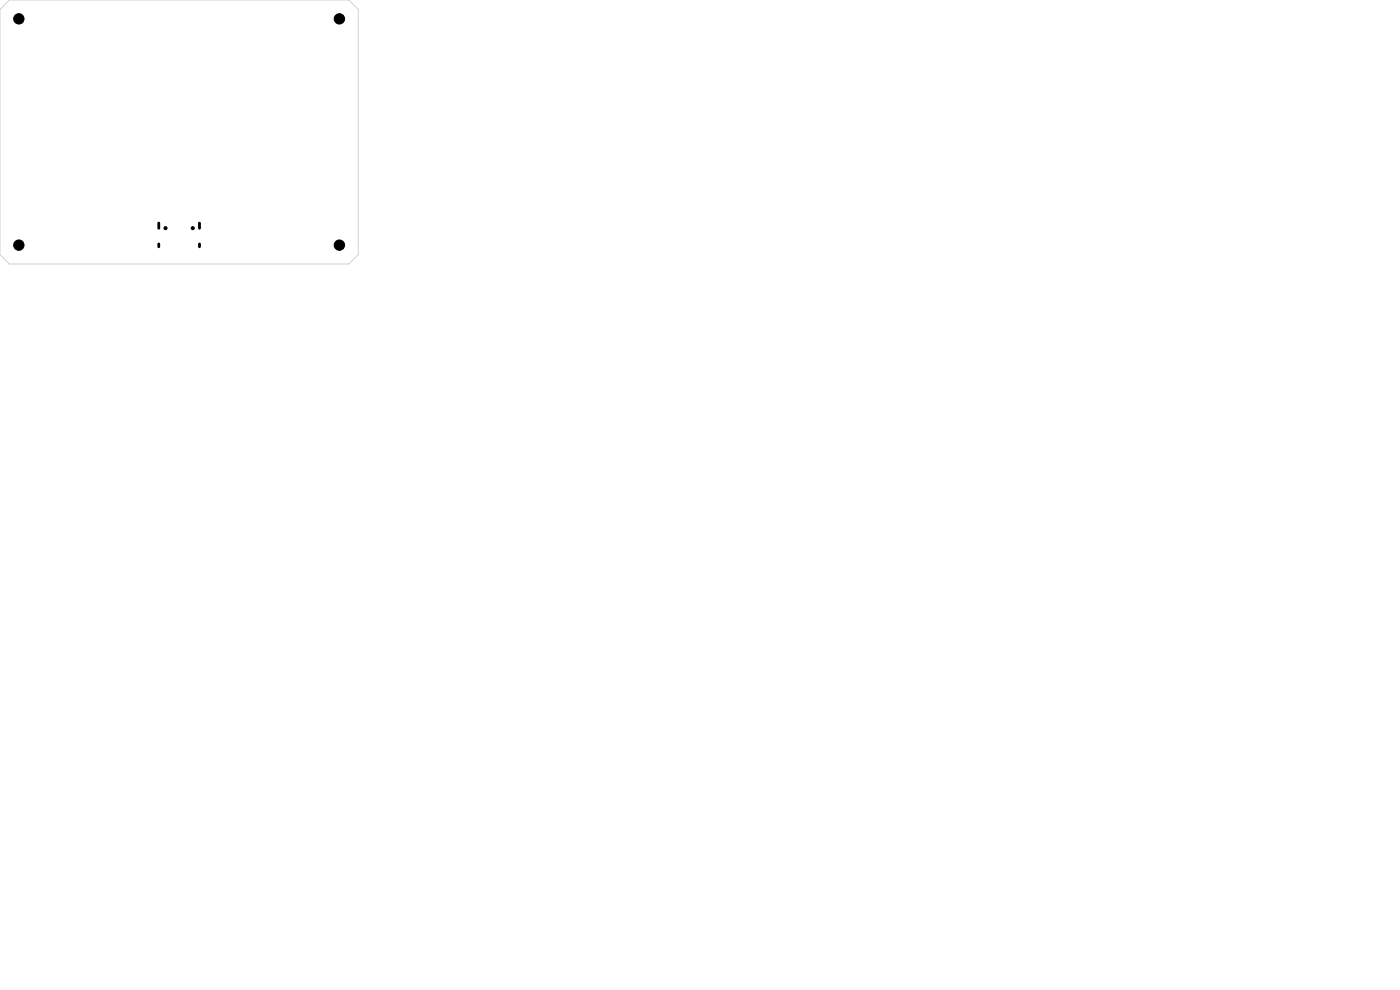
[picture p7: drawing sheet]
<svg xmlns="http://www.w3.org/2000/svg" width="297mm" height="210mm" viewBox="0 0 297 210" stroke-linecap="round" stroke-linejoin="round" font-family="sans-serif">
<path d="M0 2l2-2h72l2 2v52l-2 2h-72l-2-2z" fill="none" stroke="#d0d2cd" stroke-width=".21"/>
<g fill="#000" stroke="#000" stroke-width=".21">
<circle cx="4" cy="4" r="1.1"/>
<circle cx="72" cy="4" r="1.1"/>
<circle cx="4" cy="52" r="1.1"/>
<circle cx="35.1" cy="48.4" r=".32"/>
<circle cx="40.9" cy="48.4" r=".32"/>
<circle cx="72" cy="52" r="1.1"/>
</g>
<path d="M33.7 47.3v1.1M33.7 51.8v.6M42.3 47.3v1.1M42.3 51.8v.6" fill="none" stroke="#000" stroke-width=".6"/>
</svg>
